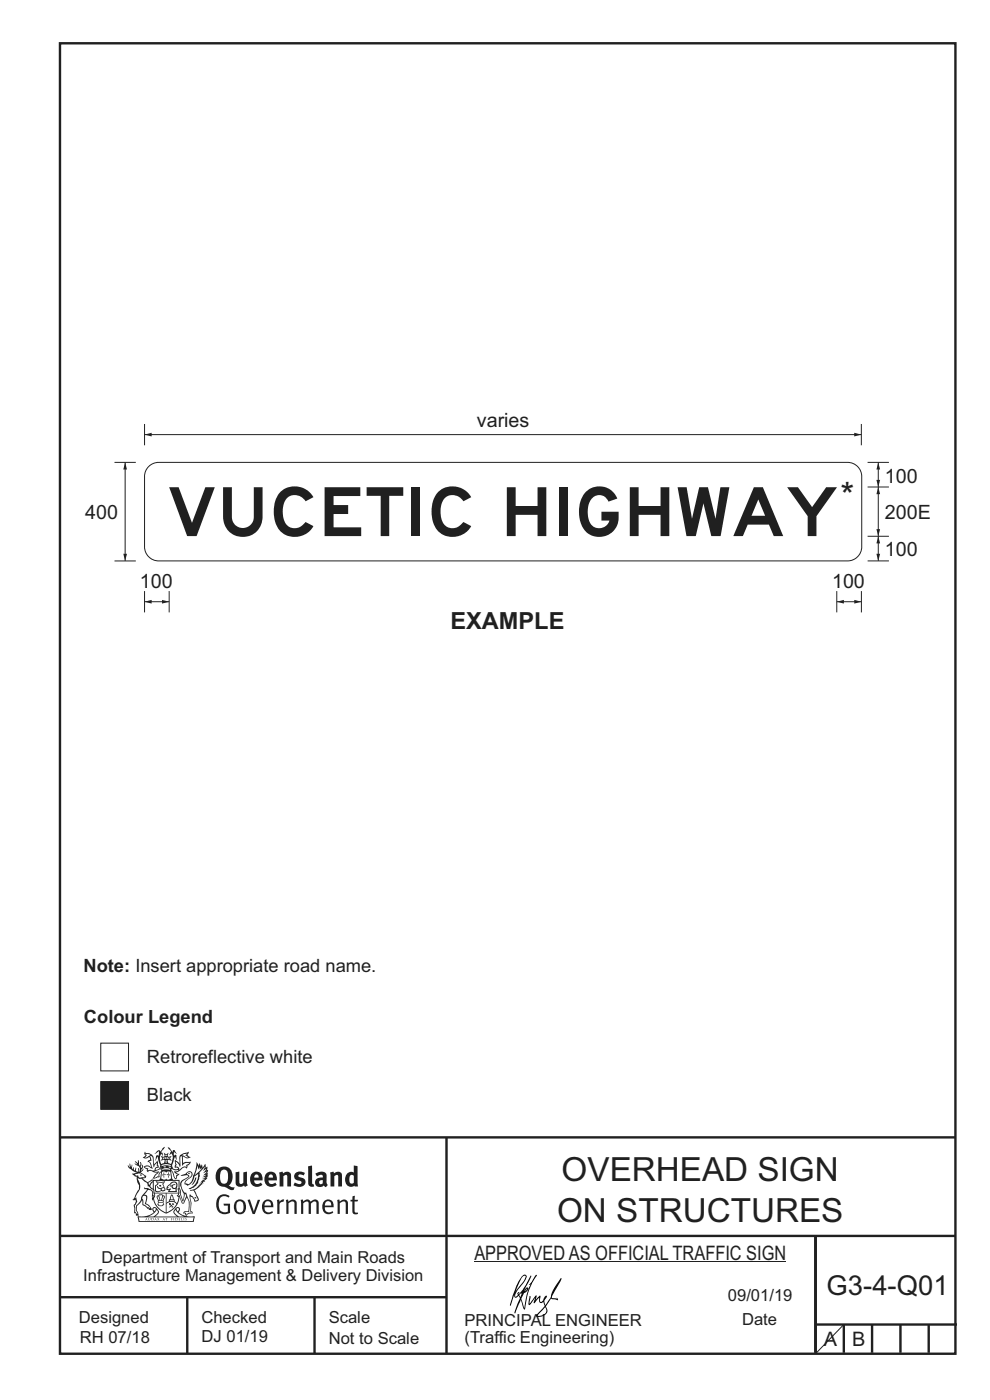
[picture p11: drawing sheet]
<svg xmlns="http://www.w3.org/2000/svg" width="210mm" height="297mm" viewBox="0 0 210 297" stroke-linecap="round" stroke-linejoin="round" font-family="sans-serif">
<defs><g id="words">
<text font-size="14.4" fill="#231f20" x="35.5" y="113.7">VUCETIC HIGHWAY</text>
<text font-size="7.6" fill="#231f20" x="178.3" y="107.7">*</text>
<g font-size="7.1" fill="#231f20">
<text x="119.1" y="250.6">OVERHEAD SIGN</text>
<text x="118.2" y="259.3">ON STRUCTURES</text>
</g>
<text font-size="5.8" fill="#231f20" x="175.3" y="274.8">G3-4-Q01</text>
<text font-size="5" fill="#231f20" x="95.6" y="133.3">EXAMPLE</text>
<g font-size="4.2" fill="#231f20">
<text x="101.2" y="90.7">varies</text>
<text x="187.7" y="102.4">100</text>
<text x="18.1" y="110">400</text>
<text x="187.7" y="110">200E</text>
<text x="187.7" y="118">100</text>
<text x="29.7" y="124.8">100</text>
<text x="176.5" y="124.8">100</text>
<text x="100.6" y="267.2">APPROVED AS OFFICIAL TRAFFIC SIGN</text>
<text x="174.7" y="285.6">A</text>
<text x="180.8" y="285.6">B</text>
</g>
<g font-size="3.9" fill="#231f20">
<text x="17.7" y="206.1">Note: Insert appropriate road name.</text>
<text x="17.8" y="217.1">Colour Legend</text>
<text x="31.2" y="225.5">Retroreflective white</text>
<text x="31.2" y="233.6">Black</text>
</g>
<g font-size="3.5" fill="#231f20">
<text x="21.6" y="267.9">Department of Transport and Main Roads</text>
<text x="17.7" y="271.8">Infrastructure Management &amp; Delivery Division</text>
<text x="16.7" y="280.6">Designed</text>
<text x="42.7" y="280.6">Checked</text>
<text x="69.7" y="280.6">Scale</text>
<text x="98.5" y="281.3">PRINCIPAL ENGINEER</text>
<text x="154.4" y="276">09/01/19</text>
<text x="157.4" y="281.2">Date</text>
<text x="16.9" y="284.8">RH 07/18</text>
<text x="42.7" y="284.7">DJ 01/19</text>
<text x="69.7" y="285.2">Not to Scale</text>
<text x="98.5" y="284.8">(Traffic Engineering)</text>
</g>
</g></defs>
<g fill="none" stroke="#231f20" stroke-width=".51">
<path d="M12.7 9.2h190v278h-190zM12.7 241.3h190M94.7 241.4v45.8M12.7 275.2h82M12.7 262.2h190.1M39.7 275.2v12M66.7 275.2v12M173 262.1v24.9M173 281h30M179 281v6M185 281v6M191 281v6"/>
<path d="M197 281v6"/>
</g>
<path d="M100.6 267.7h66.2" fill="none" stroke="#231f20" stroke-width=".21"/>
<path d="M21.4 221.3h5.9v5.9h-5.9z" fill-rule="evenodd" fill="#fff" stroke="#231f20" stroke-width=".21"/>
<path d="M21.4 229.5h5.9v5.8h-5.9z" fill-rule="evenodd" fill="#231f20" stroke="#231f20" stroke-width=".21"/>
<g fill="#231f20">
<path d="M47 248.3a2.55 2.55 0 0 0 0 2.7l.4 .1a.81 .81 0 0 0 .9-.9l.1-.6a1.04 1.04 0 0 0-1.1-1.4zM46.4 247.9a1.82 1.82 0 0 1 2-.2 1.82 1.82 0 0 1 .9 1.9 2.29 2.29 0 0 1-.8 1.9l.7 .4h.6l-.2 .5a2.87 2.87 0 0 1-2-.6 2.12 2.12 0 0 1-1.7-3.2z" fill-rule="evenodd"/>
<path d="M50 248.7l.8-.2v2a.46 .46 0 0 0 .2 .7 .46 .46 0 0 0 .6-.3v-2.2l.8-.1v2.3l.2 .6-.6 .3-.2-.3a1.02 1.02 0 0 1-1.2 .3 1.02 1.02 0 0 1-.6-1.1z" fill-rule="evenodd"/>
<path d="M54.1 249.3l-.2 .5h1a.49 .49 0 0 0-.2-.6 .49 .49 0 0 0-.6 .1zM53.4 249a1.34 1.34 0 0 1 1.7-.3 1.34 1.34 0 0 1 .6 1.5v.2h-1.8a.77 .77 0 0 0 .6 .8 .77 .77 0 0 0 .8-.3l.4 .5a1.59 1.59 0 0 1-2.1 .1 1.59 1.59 0 0 1-.5-2z" fill-rule="evenodd"/>
<path d="M57.1 249.3l-.1 .5h.9a.49 .49 0 0 0-.2-.6 .49 .49 0 0 0-.6 .1zM56.5 249a1.34 1.34 0 0 1 1.6-.3 1.34 1.34 0 0 1 .6 1.5v.2h-1.7a.77 .77 0 0 0 .5 .8 .77 .77 0 0 0 .9-.3l.3 .5a1.59 1.59 0 0 1-2.1 .1 1.59 1.59 0 0 1-.4-2z" fill-rule="evenodd"/>
<path d="M59.2 248.7l.7-.2 .1 .4a.95 .95 0 0 1 1.1-.3 .95 .95 0 0 1 .6 .9v2.2h-.8v-2.3a.46 .46 0 0 0-.8 .1v2.2h-.8z" fill-rule="evenodd"/>
<path d="M62.6 248.9a1.75 1.75 0 0 1 2.1-.1l-.3 .6-.5-.2a.43 .43 0 0 0-.6 .2l.4 .4a1.04 1.04 0 0 1 1.1 1.1 1.04 1.04 0 0 1-1.3 .9l-1.3-.4 .3-.5 1.1 .3 .4-.3a.88 .88 0 0 0-1.1-.6l-.3-.2-.2-.4z" fill-rule="evenodd"/>
<path d="M65.3 247.4l.9-.1v3.7l.3 .2 .1 .5a.88 .88 0 0 1-.9-.1 .88 .88 0 0 1-.3-.9z" fill-rule="evenodd"/>
<path d="M67.9 250.5a.43 .43 0 0 0-.1 .6 .43 .43 0 0 0 .7-.1v-.6zM66.9 249a1.7 1.7 0 0 1 2.3 .1l.1 1.9 .2 .4-.4 .5-.4-.4a1.03 1.03 0 0 1-1.7-.1 1.03 1.03 0 0 1 .8-1.6h.7v-.4a.8 .8 0 0 0-1.3 .2z" fill-rule="evenodd"/>
<path d="M70 248.7l.7-.2 .1 .4a.95 .95 0 0 1 1.1-.3 .95 .95 0 0 1 .6 .9v2.2h-.8v-2.3a.46 .46 0 0 0-.8 .1v2.2h-.8z" fill-rule="evenodd"/>
<path d="M74.4 249.3a1.48 1.48 0 0 0 0 1.8h.4l.3-.2v-1.5l-.3-.1zM75 247.3l.8 .1 .2 4.3h-.8v-.2a1.26 1.26 0 0 1-1.5 .1 1.26 1.26 0 0 1-.5-1.4 1.29 1.29 0 0 1 .5-1.3 1.29 1.29 0 0 1 1.4-.1z" fill-rule="evenodd"/>
<path d="M46.5 253.7a1.72 1.72 0 0 1 2.2 .1l-.2 .3a1.24 1.24 0 0 0-1.5-.2 1.24 1.24 0 0 0-.6 1.3 1.49 1.49 0 0 0 1.3 2l.6-.2v-1.2h-.8l-.1-.4h1.4v1.9a1.93 1.93 0 0 1-2.3-.1 1.93 1.93 0 0 1-.6-2.2l.2-.7z" fill-rule="evenodd"/>
<path d="M50.4 255a1.65 1.65 0 0 0 .3 2.2 .99 .99 0 0 0 .9-1.5 .78 .78 0 0 0-.3-.8 .78 .78 0 0 0-.9 .1zM50.1 254.7a1.33 1.33 0 0 1 1.5 0 1.33 1.33 0 0 1 .6 1.4 1.31 1.31 0 0 1-1.3 1.5 1.31 1.31 0 0 1-1.3-1.6l.1-.5z" fill-rule="evenodd"/>
<path d="M52.5 254.6l.5-.1 .9 2.5 .8-2.5h.5l-1.1 3.1h-.5z" fill-rule="evenodd"/>
<path d="M56.3 255.1l-.2 .7h1.4a.7 .7 0 0 0-.3-.9 .7 .7 0 0 0-.9 .2zM55.9 254.9a1.22 1.22 0 0 1 1.6-.3 1.22 1.22 0 0 1 .5 1.5h-1.9a.93 .93 0 0 0 .5 1 .93 .93 0 0 0 1.1-.2l.2 .3a1.43 1.43 0 0 1-1.8 .2 1.43 1.43 0 0 1-.5-1.7z" fill-rule="evenodd"/>
<path d="M58.7 254.6l.5-.1 .1 .4 .4-.3 .6-.1-.2 .5a.66 .66 0 0 0-.8 .6v1.9h-.5z" fill-rule="evenodd"/>
<path d="M60.6 254.6l.5-.1 .1 .4a.94 .94 0 0 1 1-.4 .94 .94 0 0 1 .7 .8v2.2h-.4l-.1-2.5a.81 .81 0 0 0-1.2 .3v2.2h-.5z" fill-rule="evenodd"/>
<path d="M63.8 254.6l.4-.1 .1 .4 .4-.3a.78 .78 0 0 1 1.2 .4 .9 .9 0 0 1 1-.5 .9 .9 0 0 1 .7 .8v2.2h-.5v-2.4a.67 .67 0 0 0-1.2 .2v2.2h-.4v-2.3l-.4-.3-.8 .4v2.2h-.4z" fill-rule="evenodd"/>
<path d="M69.1 255.1l-.2 .7h1.4a.7 .7 0 0 0-.3-.9 .7 .7 0 0 0-.9 .2zM68.7 254.9a1.22 1.22 0 0 1 1.6-.3 1.22 1.22 0 0 1 .5 1.5h-1.9a.93 .93 0 0 0 .5 1 .93 .93 0 0 0 1.1-.2l.2 .3a1.44 1.44 0 0 1-1.8 .2 1.44 1.44 0 0 1-.5-1.7z" fill-rule="evenodd"/>
<path d="M71.5 254.6l.5-.1 .1 .4a.94 .94 0 0 1 1-.4 .94 .94 0 0 1 .7 .8v2.2h-.5l-.1-2.5a.81 .81 0 0 0-1.1 .3v2.2h-.5z" fill-rule="evenodd"/>
<path d="M74.8 253.8l.5-.1-.1 .8h.8l-.2 .4h-.6v2.2l.2 .1h.5l.1 .3a.75 .75 0 0 1-1.3-.6v-2h-.3v-.4h.3z" fill-rule="evenodd"/>
<path d="M30.8 244.8l1.1 .2-.9 .6h-.3l.5-.6zM31.8 245.3l.3-.1a2.44 2.44 0 0 1 .4 2l.1 .5 .7-1-.1 .5 .2 .4a.57 .57 0 0 0-.6 .7l-1-.1-.4 .1 .1-.5-.8-.2 .7-.1 .9 .4h.1l-.5-1.4-.3-.1 .5-.1zM30.8 244.3l-.2 .5 .3 .3-.6 .4a1.04 1.04 0 0 0 1.4-.1l.2 .7-.4 .1-.2 .3a.94 .94 0 0 1 .8 1.1l-.2-.1a1.16 1.16 0 0 0-1.4-.1l.2 .4 .5 .2v.5l.2 .2 .1-.2a.94 .94 0 0 1 1.1 .2h.9l-1.2 1.3a1.13 1.13 0 0 0 1.1-.3h.5l-.1-.5 .5-.7a.83 .83 0 0 0-.6 1.1l-.3-.1-.7 .3 1.1-1.3-.5 .1-.6-.1 1.3-.5-.1-.1-.9 .3 .1-.3 .1-.1h.4l.1-.3-.2-.4v-.6l-.2-.3-.7 .9v-.7a1.42 1.42 0 0 0-1.6-1.8z" fill-rule="evenodd"/>
<path d="M38.6 245.1l.4-.3 .7-.1-.5 .4 .8 .4-.4 .1zM38.3 245.3h.3v2a1.69 1.69 0 0 1 1.6-.7l-.8 .5 .1 .5a1.1 1.1 0 0 0-1.5 .6v-.4l-.3-.3h-.4l.2-.4-.2-.7a1.42 1.42 0 0 1 .8 1.1l.2-.1zM37.2 246v1.1l-.1 .2v.5l.5-.1 .2 .2a.96 .96 0 0 1-1.1-.1l-.2 .2a1.06 1.06 0 0 0 1.3 .1v.2a.72 .72 0 0 1-.9 .2l.3 .4 .5 .3-.4 .1v.7l-.3-.4-.4-1.1-.4-.4 .5 .9a1.54 1.54 0 0 0 .6 1.2l.2-.3a.58 .58 0 0 1 .5-.7l.1-.2h-.3l-.5-.3 1-.5a.93 .93 0 0 1 1.1-.5l.1 .2 .2-.1v-.5a.99 .99 0 0 0 .8-.9l-1.4 .2-.3 .2v-1.5l.8 .5 .9-.4h-.3l-.5-.4 .4-.7-.7 .3a1.46 1.46 0 0 0-1.3 2v.4l-.2-.4z" fill-rule="evenodd"/>
<path d="M35.7 248.8h.2l-.1 .4 .3 .1h-.3l-.1 .5v-.5l-.3-.1h.3z" fill-rule="evenodd"/>
<path d="M34.7 248.8h.2l-.1 .4h.3l-.3 .1v.5l-.1-.5h-.3l.3-.1z" fill-rule="evenodd"/>
<path d="M34.4 248.6a.57 .57 0 0 1 .8 .2 .57 .57 0 0 1 .9-.2l.2 1.4-.1 .1a.57 .57 0 0 1-1-.1 .69 .69 0 0 1-1 0zM34.2 247.9l-.2 2.1-.2 .4h2.9l-.2-.4-.2-2.1h-.2v.3l-.9-.1-.8 .1v-.3z" fill-rule="evenodd"/>
<path d="M34.3 252.3a.3 .3 0 0 0 .6 0 .3 .3 0 0 0-.6 0zM33.3 250.8l.4 .3-.4 .3a.79 .79 0 0 0 .1 1.3l.7-.2-.1-.3a.55 .55 0 0 1-.7-.5l.2-.1 .1 .3 .4 .2 .7-.2-.3-.8 .4-.3-.8 .1zM33 250.5l1.2 .3 .8-.3-.4 .7 .5 1.1a.56 .56 0 0 1-.9 .3l-.1 .1a.73 .73 0 0 1-1 .1 .73 .73 0 0 1-.2-.9v-.4l.5-.4z" fill-rule="evenodd"/>
<path d="M35.7 251.7l.6-.5a.58 .58 0 0 1 1-.1 .58 .58 0 0 1-.4 .9l-.3-.3a.43 .43 0 0 1 .6-.3v-.1a.57 .57 0 0 0-.8 .2l-.2-.1-.2 .2 .4 .1a.55 .55 0 0 0 .9 .5v.5h-1.3l.3-.4-.1-.2-.6 .2 .2-.3-.2-.1zM35.5 251.6l-.1 .2a.39 .39 0 0 0 .1 .7l.4-.1-.2 .5h1.8v-.8a.86 .86 0 0 0-.1-1.3 .86 .86 0 0 0-1.3 .4z" fill-rule="evenodd"/>
<path d="M36 254.6h.9v.2h-.9zM36.4 253.6l.3 .8h-.5zM36.4 253.3l-.3 .5-.1 .6h-.2v.5l-.6 .3 .1 .2a1.48 1.48 0 0 1 2.2 .1l.1-.1-.5-.5v-.5h-.3v-.6z" fill-rule="evenodd"/>
<path d="M35.9 255.2l.3 .1 .1 .4 .3-.3-.1-.2a.38 .38 0 0 1 .4 .5l-.2-.2-.3 .3 .4 .2-.3 .3-.2-.4-.3 .3-.1-.1 .3-.3-.1-.2-.1 .1z" fill-rule="evenodd"/>
<path d="M34.6 253.9l.2-.1v.2l-.3 .7-.2-.1zM33.7 255.1h.8l.1 .2a.55 .55 0 0 1-.9 .4l.1-.2h-.3zM33.4 253.8l.2 .1 .3 .7-.2 .1zM33.6 254.8h.8l.2 .2h-.8zM33.8 253.6h.6l-.2 1h-.2zM33.4 253.6l-.2 .4 .3 1.1a.48 .48 0 0 0 0 .5 .48 .48 0 0 0 .4 .3h.6a.49 .49 0 0 0 .1-.8l.4-1.1-.2-.4a1.42 1.42 0 0 0-1.4 0z" fill-rule="evenodd"/>
<path d="M33.7 251.4h.4l.1 .3h-.3z" fill-rule="evenodd"/>
<path d="M41.4 249.9l.3-.2-.3 .9-.5 .7h-.3l.5-.7z" fill-rule="evenodd"/>
<path d="M39.7 248.9l.4-.2 .5 .1a.88 .88 0 0 1-.6 1.2 1.22 1.22 0 0 0-.8 1.3l.4 .1a.72 .72 0 0 0 .9-.3l.6-.9 .1-.6 .8-.6v.3a2.85 2.85 0 0 1-2 2.8l.1 .1a2.13 2.13 0 0 0 1.9-1.4v-.3a2.01 2.01 0 0 0 .3-1.8l1.1-1.2-.4 .9 .7-.5-.7 1 .9-.4-.9 .9 .8-.2-.9 .5 .8-.1-.9 .5h.8l-.8 .2 .3 .2-.5 .1 .2 .3h-.3l.1 .2h-.3l.1 .3h-.2a2.16 2.16 0 0 1-1.9 1v.2h.5a.76 .76 0 0 1 .7 .7l.5 1.2-.6 .2a1.45 1.45 0 0 0-1.2-1.3l.2 1.8-.1 1.9 .4 .2a1.06 1.06 0 0 0-1.2 .4v-.3l-.5-.1a.87 .87 0 0 1 1.1-.1l.1-.8a4.4 4.4 0 0 0-.6-3.1l-.1-.3h-.2a2.16 2.16 0 0 1-.8-2.1l.3-.4 1.3-.8a.55 .55 0 0 0-.5-.7zM37.9 252.3a.76 .76 0 0 1 .3 1l.6 1.6 .4-1.6h.1a.61 .61 0 0 1 0 1l-.3 .8h-.3l-.6-1.6-.3 .2a1.18 1.18 0 0 0 .1-1.4zM41.9 247.3l.1 .8 .3-.5 .1 .6 .3-.5a1.9 1.9 0 0 1-1.1 1.4l-.3 .2zM38.3 249.4l1.4-.1 .1 .1v.3l-.4 .3a1.26 1.26 0 0 0-1 1.9l.2 .7a1.84 1.84 0 0 1 .2 2l-.5-1.3a.96 .96 0 0 0-.4-1.2l-.3 .2a.78 .78 0 0 1-.1 1.3l.1 .2h.5l.3 1.1a.38 .38 0 0 0 .2 .4 .38 .38 0 0 0 .5 0l.5-1.3a2.94 2.94 0 0 1 .4 2.5v.5h-.8l-.3 .3v.2h.4l.1 .3 .2 .1a1.02 1.02 0 0 1 1.3-.4l-.1-.4-.3-.2 .1-1.7-.2-1.4 .1 .1a1.14 1.14 0 0 1 .7 .9 .63 .63 0 0 0 .9-.1 .63 .63 0 0 0-.2-.9l-.7-1.3 1-.6 .2-.3h.2v-.3h.3l-.1-.2 .4-.1-.2-.3 .5-.1-.2-.2 .6-.4 .1-.1h-.3l.4-.6-.2 .1 .2-.5-.3 .1 .3-.5v-.4l-.3 .2 .2-.6-.1-.2-.3 .2-.1-.8-.6 .9-.1-.8-.2 .5-.3-.8-.2 .6-.4-.8-.2 1.4-.6 1.9a1.81 1.81 0 0 1-.9 1.4l-.7-.1a1.75 1.75 0 0 1 1.2-1.3 .75 .75 0 0 0 .1-1.3 .75 .75 0 0 0-1.2 .5z" fill-rule="evenodd"/>
<path d="M41.2 254l.3-.1 .2 .3h-.4z" fill-rule="evenodd"/>
<path d="M29.4 258.3h11.7l-.2 .7h-11.3zM31.4 258.1l.4-.2a2.48 2.48 0 0 0 1.4-1.3l.3 .6-.5 .6-.5 .3zM32.6 256.4l.3-.1 .1 .1-.2 .6zM37.2 256.6a2.65 2.65 0 0 0 1.9 1.5h-1.2l-.4-.3-.5-.6zM37.5 256.4l.1-.1 .3 .1-.2 .6zM29.2 258l.2 1.2h11.7l.2-1.1-.2-.1a4.1 4.1 0 0 1-3.2-.8l.2-.4-.1-.6a1.06 1.06 0 0 0-1.2 .9l.2 .5 .6 .5h-4.7l.2-.2a.84 .84 0 0 0 .6-.7 .84 .84 0 0 0-.4-.8l-.3-.3-.6 .1-.1 .6 .3 .4a4.2 4.2 0 0 1-3.4 .8z" fill-rule="evenodd"/>
<path d="M31 258.5l.1 .2h-.2zM31 258.4l-.2 .5 .3-.1 .2 .1z" fill-rule="evenodd"/>
<path d="M31.4 258.4h.2v.4a.25 .25 0 0 0 .3-.1 .25 .25 0 0 0-.1-.3h.1a.29 .29 0 0 1 0 .4 .29 .29 0 0 1-.4 0 .29 .29 0 0 1 0-.4z" fill-rule="evenodd"/>
<path d="M32.2 258.4a.22 .22 0 0 1 .3 .2 .22 .22 0 0 1-.3 .2zM32.1 258.4v.5a.33 .33 0 0 0 .4 0 .33 .33 0 0 0 0-.5 .33 .33 0 0 0-.4 0z" fill-rule="evenodd"/>
<path d="M33 258.5l.1 .2h-.2zM33 258.4l-.3 .5 .4-.1 .2 .1z" fill-rule="evenodd"/>
<path d="M33.3 258.4h.2l.1 .2 .2-.2-.2 .2 .2 .3-.2-.2-.1 .2h-.2l.2-.2z" fill-rule="evenodd"/>
<path d="M34.7 258.5l.1 .2h-.2zM34.7 258.4l-.2 .5 .3-.1 .2 .1z" fill-rule="evenodd"/>
<path d="M35.1 258.4h.4h-.2l.1 .5h-.2v-.5z" fill-rule="evenodd"/>
<path d="M36.3 258.4h.3h-.2v.2h.2l-.2 .1 .1 .2h-.2z" fill-rule="evenodd"/>
<path d="M36.8 258.4h.2v.5h-.2z" fill-rule="evenodd"/>
<path d="M37.3 258.4a.22 .22 0 0 1 .3 .2 .22 .22 0 0 1-.3 .2zM37.2 258.4v.5a.33 .33 0 0 0 .4 0 .33 .33 0 0 0 0-.5 .33 .33 0 0 0-.4 0z" fill-rule="evenodd"/>
<path d="M37.9 258.4h.3h-.2v.2h.2h-.2v.3h.2h-.3z" fill-rule="evenodd"/>
<path d="M38.4 258.4h.2v.4l.1 .1h-.3z" fill-rule="evenodd"/>
<path d="M38.9 258.4h.2v.5h-.2z" fill-rule="evenodd"/>
<path d="M39.4 258.4h.2l-.2 .1 .2 .3-.1 .1h-.2v-.1h.2z" fill-rule="evenodd"/>
<path d="M34.3 247.2a1.51 1.51 0 0 1 2 .2 2.67 2.67 0 0 0-2.1 0zM35.7 247.5l.5 .1 .1 .2-.5-.1zM34.6 247.5l.5-.1 .1 .2-.4 .1zM34.1 247.7l.2 .1-.2 .1zM35 246.7l.2-.2 .3 .2zM34.9 245.5h.2l.1 .4h-.2zM35 244.9l.2 .2 .3-.2-.1 .4h-.3zM35.1 246.1h.3l.1 .4-.3-.2-.2 .2zM35.3 245.5h.3l-.1 .4h-.2zM34.5 245.5l.2 .1 .1 .3-.3 .1 .1-.3zM35.8 245.6l.2-.1-.1 .2 .1 .3-.3-.1zM32.8 244.8l.9-.5v.9l-.2-.1-.4 .1-.2 1.1 .5-1 .2 .9a1.84 1.84 0 0 1 .2 1.7l.4 .2a2.48 2.48 0 0 1 2.2 0l.3-.3-.2-.6 .7-1.8 .4 .7-.3-1.1h-.1l-.3 .2v-.9l.6 .4-.5-.7-.3 .1-.1 .4-.6-.9-.4-.3 .1 .4 .6 .6-.4 .8 .4-.4a2.06 2.06 0 0 1 0 2.3l-.6-.2-.2-.7 .2-.1 .7 .2-.3-.5 .3-.5-.7 .2-.2-.1 .3-.8-.6 .4-.5-.4 .3 .8-.3 .1-.6-.2 .3 .5-.3 .5 .7-.2 .2 .1-.2 .7-.6 .2a2.02 2.02 0 0 1 .1-2.3l.2 .6v-.7l-.4-.1 .9-1.2-.5 .3-.5 .7-.1-.3a.8 .8 0 0 0-.9 .5z" fill-rule="evenodd"/>
<path d="M29.2 249.9l.3 .2a.61 .61 0 0 1 .9 .3l.2 .2a.8 .8 0 0 1 .7 1l.3 .1 .6 .6a1 1 0 0 1 .5 1l-.1 .7v-.5l-.1 .1a.96 .96 0 0 0-.8-1.4l-.3-.2h-.6l-.1-.1-.2 .1 .2 .3h.5l-1.1 1.4-.2 .9-.4 .6a1.33 1.33 0 0 0-.5 1.8l.1 .5a1.26 1.26 0 0 1-.4-1.4l-.1-.4a1.56 1.56 0 0 0 .3-1.7l-.2 .2 .2-.5a3.2 3.2 0 0 0 .6-3zM30.4 253.7h.4a2.05 2.05 0 0 1-.1 1.7l.8 .4 .4 .5-.6-.2-.9-.6v-.9a.51 .51 0 0 1 0-.9zM28.6 249.1a1.52 1.52 0 0 1 2.2 .6l-1.1 .1-.2-.1-.2-.4-.4 .1zM27.5 246.8l.1 .9-.4-.5-.1 .1a3.1 3.1 0 0 0 2 1.5l-1.1 .1 .6 .7h.4l.1 1.1a1.84 1.84 0 0 1-.2 2.5l-.4 .9-.4 .4 .2 .1 .5-.1v.4l-.1 .5-.3 .2v1.8l.2-.1 .3 .6h.2l.4-.1-.2-.4a1.3 1.3 0 0 1 0-1.7l.8-1.1 .2 1.1 .5 .2 .5 .6 .1-.2 .3 .4 .5-.1a1.85 1.85 0 0 0-1.3-1.3l.2-.3a1.39 1.39 0 0 0 0-1.5h-.5l.5-.6a.66 .66 0 0 1 .8-.4 .66 .66 0 0 1 .4 .9l-.1 .4h.2l-.1 .1-.1 .3 .2 .5 .1-.3a2.24 2.24 0 0 0 .1-2.2 .73 .73 0 0 1-.7-.6 .73 .73 0 0 1 .6-.8v-.2a.94 .94 0 0 0-.8 .8 .48 .48 0 0 1-.1-.5 .48 .48 0 0 1 .4-.3l.6-.3a.51 .51 0 0 0-.8 .2l-.5 .3-1.1-.8 .7-.1 .1-.5-1.1-.6 .4-.5 .1-.4-.5 .5v-.2a.69 .69 0 0 0 .3-1.1l-.1 .5-.2 .2 .1-1-.3-.3 .1 .6-.1 .2-.4-1.2v.7l-.7-.4 .5 .7-.6-.3 .3 .3a1 1 0 0 1 .8 1.5l-.2-.8-.1 .8-.5-.2v-.7l-.2 .6-.2-.1-.1-.6-.1 .5-.2-.3 .1-.7-.3 .5z" fill-rule="evenodd"/>
<path d="M29.6 249.3l.3-.2 .2 .3z" fill-rule="evenodd"/>
<path d="M32.4 250.3h5.7v2.1l-.2-.2v-1.7h-5.3v2.5h5.3v-.7l.1 .2-.1 1.1v-.4h-2.6v4a4.1 4.1 0 0 0 2.7-3.5l.1-.2a4 4 0 0 1-2.9 4 4.2 4.2 0 0 1-2.8-4.8l.1 1.3 .1-.1a3.8 3.8 0 0 0 2.6 3.3v-4h-2.6l-.2-.8z" fill-rule="evenodd"/>
<circle cx="40.1" cy="248.9" r=".17"/>
</g>
<g fill="#000001">
<path d="M111.7 273.5l.1-.2-.5 .7zM110.5 274.3l.2 .1-.3 .8-.3-.5zM110.9 270.8l.6-.1a9.3 9.3 0 0 1-2.1 3.2l-.1 .2 1.1-2.5zM110.7 270.8a14.7 14.7 0 0 0-2.2 5l-.4 1.1 .2 .1 .8-2.3a.42 .42 0 0 0 .2 .6 .42 .42 0 0 0 .6-.3l.1-.1 .3 .5-1.2 3.2h.2l1.2-2.8 .5 1.8 .3 .2 .1-.5a13.5 13.5 0 0 1 2.1-6.1l.4-.6-.1-.2-1.6 2.2 .4-.2a14.9 14.9 0 0 0-1.4 5.1l-.3-1.1a1.39 1.39 0 0 1 .1-1.8l.1-.3a.92 .92 0 0 0 .8-1.2 .75 .75 0 0 0-.7 .8l-.1 .1 1.6-3.4h-.1l-.4 .7a10.5 10.5 0 0 1-2.2 3.3l.2-.4a.32 .32 0 0 0-.4 .1 .32 .32 0 0 0 .1 .4l-.6 .4a3.2 3.2 0 0 1 1.2-2.2l.5-.6a2.49 2.49 0 0 0 .7-1.7l-.4-.2z" fill-rule="evenodd"/>
<path d="M115.7 277.3a1.15 1.15 0 0 1 0 1.3 1.15 1.15 0 0 1-1.1 .5l-.6 .1zM112.3 275l-.2 1.6 .2 .3 1.2-1.6-.3 1.2 1.2-1.2a.94 .94 0 0 0 .4 1.1l.5-.2 .2 .8-1.1 1.3a.98 .98 0 0 0-.6 1.1 1.9 1.9 0 0 0 2.3-1.4v-.2a1.02 1.02 0 0 1 .2-1.4l.6-.9 1.5 .3-.3-.5v.2l-1-.1v-.3l1.9-3.5 .1-.3-.1-.2-1.8 2.8a6.6 6.6 0 0 1-1.5 3l-.1-.3a1.01 1.01 0 0 1 .3-1.3l.1-.3-.2-.1-.4 .4-.2 .5-.5 .4-.2-.4 .1-.9h-.1l-.9 .9 .2-.9-.1-.1-1.4 1.8 .3-1.4-.1-.2z" fill-rule="evenodd"/>
</g>
<path d="M30.7 92.2h152" fill="none" stroke="#231f20" stroke-width=".21"/>
<g fill="#231f20">
<path d="M30.7 92.2l1.5-.4v.8z"/>
<path d="M181.2 91.8l1.5 .4-1.5 .4z"/>
</g>
<path d="M26.5 98.1v20.9M30.7 89.9v4.6M31.3 99.2a2.99 2.99 0 0 1 2.3-1.1h146.2a3 3 0 0 1 3 3v14.9a3 3 0 0 1-3 3h-146.2a3 3 0 0 1-2.9-3v-14.9v-.7z" fill="none" stroke="#231f20" stroke-width=".21"/>
<g fill="#231f20">
<path d="M26.5 98.1l.4 1.5h-.7z"/>
<path d="M26.2 117.5h.7l-.4 1.5z"/>
</g>
<path d="M24.3 98.1h4.5M182.7 89.9v4.6M24.3 119h4.5M186.3 113.8v5.2" fill="none" stroke="#231f20" stroke-width=".21"/>
<g fill="#231f20">
<path d="M186.3 113.8l.4 1.5h-.8z"/>
<path d="M185.9 117.5h.8l-.4 1.5z"/>
</g>
<path d="M184 98.1h4.6M184 119h4.6M184 113.8h4.6M186.3 103.3v10.5" fill="none" stroke="#231f20" stroke-width=".21"/>
<g fill="#231f20">
<path d="M186.3 103.3l.4 1.5h-.8z"/>
<path d="M185.9 112.3h.8l-.4 1.5z"/>
</g>
<path d="M186.3 98.1v5.2" fill="none" stroke="#231f20" stroke-width=".21"/>
<g fill="#231f20">
<path d="M186.3 98.1l.4 1.5h-.8z"/>
<path d="M185.9 101.8h.8l-.4 1.5z"/>
</g>
<path d="M184 103.3h4.6M30.7 127.7h5.2M35.9 125.4v4.5M182.7 125.4v4.5" fill="none" stroke="#231f20" stroke-width=".21"/>
<g fill="#231f20">
<path d="M30.7 127.7l1.5-.4v.7z"/>
<path d="M34.4 127.3l1.5 .4-1.5 .3z"/>
</g>
<path d="M30.7 125.4v4.5M177.5 127.7h5.2" fill="none" stroke="#231f20" stroke-width=".21"/>
<g fill="#231f20">
<path d="M177.5 127.7l1.5-.4v.7z"/>
<path d="M181.2 127.3l1.5 .4-1.5 .3z"/>
</g>
<path d="M177.5 125.4v4.5M179 281l-6 6.2" fill="none" stroke="#231f20" stroke-width=".21"/>
<use href="#words"/>
</svg>
